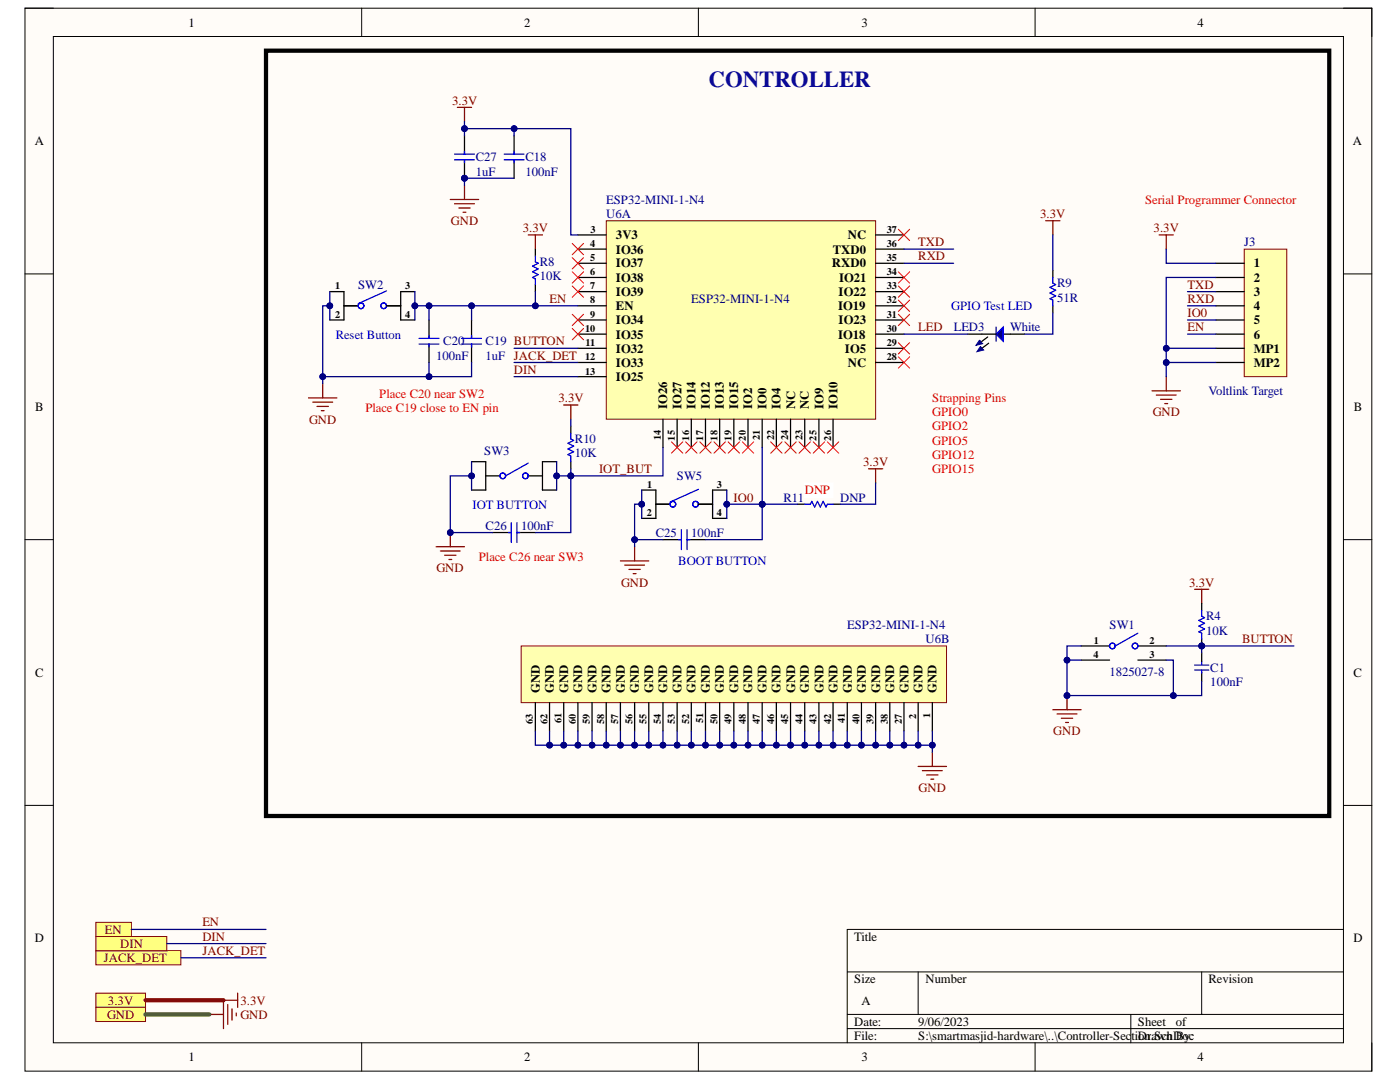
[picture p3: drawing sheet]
<svg xmlns="http://www.w3.org/2000/svg" width="279mm" height="216mm" viewBox="0 0 279 216" stroke-linecap="round" stroke-linejoin="round" font-family="sans-serif">
<defs><g id="words">
<text font-size="4.6" fill="#0b0b8e" x="141.4" y="17.3">CONTROLLER</text>
<g font-size="2.5">
<text x="37.6" y="5.3">1</text>
<text x="104.6" y="5.3">2</text>
<text x="171.9" y="5.3">3</text>
<text x="239" y="5.3">4</text>
<text x="6.9" y="29">A</text>
<text x="270" y="29">A</text>
<text x="122.9" y="47.7">3V3</text>
<text x="169.2" y="47.7">NC</text>
<text x="122.9" y="50.6">IO36</text>
<text x="122.9" y="53.4">IO37</text>
<text x="166" y="53.4">RXD0</text>
<text x="166.2" y="50.6">TXD0</text>
<text x="250.2" y="53.4">1</text>
<text x="122.9" y="56.2">IO38</text>
<text x="122.9" y="59">IO39</text>
<text x="167.4" y="59">IO22</text>
<text x="167.5" y="56.2">IO21</text>
<text x="250.2" y="56.2">2</text>
<text x="250.2" y="59">3</text>
<text x="122.9" y="61.9">EN</text>
<text x="122.9" y="64.7">IO34</text>
<text x="167.3" y="61.9">IO19</text>
<text x="167.4" y="64.7">IO23</text>
<text x="250.2" y="61.9">4</text>
<text x="250.2" y="64.7">5</text>
<text x="122.9" y="70.3">IO32</text>
<text x="122.9" y="67.6">IO35</text>
<text x="167.3" y="67.6">IO18</text>
<text x="168.6" y="70.3">IO5</text>
<text x="250.2" y="67.6">6</text>
<text x="250.2" y="70.3">MP1</text>
<text x="122.9" y="73.2">IO33</text>
<text x="122.9" y="76">IO25</text>
<text x="169.2" y="73.2">NC</text>
<text x="250.2" y="73.2">MP2</text>
<text x="7" y="82">B</text>
<text x="133.1" y="81.7" transform="rotate(-90 133.1 81.7)">IO26</text>
<text x="136" y="81.7" transform="rotate(-90 136 81.7)">IO27</text>
<text x="138.8" y="81.7" transform="rotate(-90 138.8 81.7)">IO14</text>
<text x="141.7" y="81.7" transform="rotate(-90 141.7 81.7)">IO12</text>
<text x="144.5" y="81.7" transform="rotate(-90 144.5 81.7)">IO13</text>
<text x="147.3" y="81.7" transform="rotate(-90 147.3 81.7)">IO15</text>
<text x="150.1" y="81.7" transform="rotate(-90 150.1 81.7)">IO2</text>
<text x="153" y="81.7" transform="rotate(-90 153 81.7)">IO0</text>
<text x="155.8" y="81.7" transform="rotate(-90 155.8 81.7)">IO4</text>
<text x="158.7" y="81.7" transform="rotate(-90 158.7 81.7)">NC</text>
<text x="161.5" y="81.7" transform="rotate(-90 161.5 81.7)">NC</text>
<text x="164.3" y="81.7" transform="rotate(-90 164.3 81.7)">IO9</text>
<text x="167.1" y="81.7" transform="rotate(-90 167.1 81.7)">IO10</text>
<text x="270.2" y="82">B</text>
<text x="7" y="135">C</text>
<text x="270.1" y="135">C</text>
<text x="107.7" y="138.2" transform="rotate(-90 107.7 138.2)">GND</text>
<text x="110.5" y="138.2" transform="rotate(-90 110.5 138.2)">GND</text>
<text x="113.4" y="138.2" transform="rotate(-90 113.4 138.2)">GND</text>
<text x="116.2" y="138.2" transform="rotate(-90 116.2 138.2)">GND</text>
<text x="119" y="138.2" transform="rotate(-90 119 138.2)">GND</text>
<text x="121.8" y="138.2" transform="rotate(-90 121.8 138.2)">GND</text>
<text x="124.7" y="138.2" transform="rotate(-90 124.7 138.2)">GND</text>
<text x="127.5" y="138.2" transform="rotate(-90 127.5 138.2)">GND</text>
<text x="130.4" y="138.2" transform="rotate(-90 130.4 138.2)">GND</text>
<text x="133.1" y="138.2" transform="rotate(-90 133.1 138.2)">GND</text>
<text x="136" y="138.2" transform="rotate(-90 136 138.2)">GND</text>
<text x="138.8" y="138.2" transform="rotate(-90 138.8 138.2)">GND</text>
<text x="141.7" y="138.2" transform="rotate(-90 141.7 138.2)">GND</text>
<text x="144.5" y="138.2" transform="rotate(-90 144.5 138.2)">GND</text>
<text x="147.3" y="138.2" transform="rotate(-90 147.3 138.2)">GND</text>
<text x="150.1" y="138.2" transform="rotate(-90 150.1 138.2)">GND</text>
<text x="153" y="138.2" transform="rotate(-90 153 138.2)">GND</text>
<text x="155.8" y="138.2" transform="rotate(-90 155.8 138.2)">GND</text>
<text x="158.7" y="138.2" transform="rotate(-90 158.7 138.2)">GND</text>
<text x="161.5" y="138.2" transform="rotate(-90 161.5 138.2)">GND</text>
<text x="164.3" y="138.2" transform="rotate(-90 164.3 138.2)">GND</text>
<text x="167.1" y="138.2" transform="rotate(-90 167.1 138.2)">GND</text>
<text x="170" y="138.2" transform="rotate(-90 170 138.2)">GND</text>
<text x="172.8" y="138.2" transform="rotate(-90 172.8 138.2)">GND</text>
<text x="175.6" y="138.2" transform="rotate(-90 175.6 138.2)">GND</text>
<text x="178.4" y="138.2" transform="rotate(-90 178.4 138.2)">GND</text>
<text x="181.3" y="138.2" transform="rotate(-90 181.3 138.2)">GND</text>
<text x="184.1" y="138.2" transform="rotate(-90 184.1 138.2)">GND</text>
<text x="186.9" y="138.2" transform="rotate(-90 186.9 138.2)">GND</text>
<text x="6.9" y="188.1">D</text>
<text x="170.5" y="187.7">Title</text>
<text x="270.1" y="188.1">D</text>
<text x="170.5" y="196.2">Size</text>
<text x="184.7" y="196.2">Number</text>
<text x="241.2" y="196.2">Revision</text>
<text x="171.9" y="200.5">A</text>
<text x="170.5" y="204.7">Date:</text>
<text x="170.5" y="207.5">File:</text>
<text x="183.2" y="204.7">9/06/2023</text>
<text x="183.2" y="207.5">S:\smartmasjid-hardware\..\Controller-Sec</text>
<text x="225.8" y="207.5">tiDrawn By:</text>
<text x="227.1" y="204.7">Sheet</text>
<text x="227.1" y="207.5">on.SchDoc</text>
<text x="234.7" y="204.7">of</text>
<text x="37.6" y="211.8">1</text>
<text x="104.6" y="211.8">2</text>
<text x="171.9" y="211.8">3</text>
<text x="239" y="211.8">4</text>
</g>
<g font-size="2.5" fill="#800000">
<text x="90.2" y="20.9">3.3V</text>
<text x="90" y="44.9">GND</text>
<text x="104.3" y="46.4">3.3V</text>
<text x="207.6" y="43.5">3.3V</text>
<text x="230.2" y="46.4">3.3V</text>
<text x="183.2" y="49.1">TXD</text>
<text x="183.2" y="51.9">RXD</text>
<text x="237" y="57.6">TXD</text>
<text x="109.7" y="60.5">EN</text>
<text x="237" y="60.5">RXD</text>
<text x="237" y="63.3">IO0</text>
<text x="183.2" y="66.1">LED</text>
<text x="237" y="66.1">EN</text>
<text x="102.6" y="74.6">DIN</text>
<text x="111.4" y="80.2">3.3V</text>
<text x="230.1" y="83.1">GND</text>
<text x="61.7" y="84.5">GND</text>
<text x="119.5" y="94.4">IOT_BUT</text>
<text x="172.3" y="93">3.3V</text>
<text x="146.4" y="100.1">IO0</text>
<text x="87.1" y="114.2">GND</text>
<text x="123.9" y="117">GND</text>
<text x="237.3" y="117">3.3V</text>
<text x="247.9" y="128.4">BUTTON</text>
<text x="210.2" y="146.7">GND</text>
<text x="183.3" y="158">GND</text>
<text x="40.4" y="184.9">EN</text>
<text x="20.7" y="191.9">JACK_DET</text>
<text x="21" y="186.3">EN</text>
<text x="24" y="189.2">DIN</text>
<text x="40.4" y="190.5">JACK_DET</text>
<text x="40.4" y="187.7">DIN</text>
<text x="21.4" y="203.3">GND</text>
<text x="21.5" y="200.5">3.3V</text>
<text x="48" y="200.5">3.3V</text>
<text x="48" y="203.3">GND</text>
</g>
<g font-size="2.5" fill="#000080">
<text x="95" y="32.2">C27</text>
<text x="95" y="35">1uF</text>
<text x="104.8" y="32.2">C18</text>
<text x="104.8" y="35">100nF</text>
<text x="121" y="40.7">ESP32-MINI-1-N4</text>
<text x="121" y="43.5">U6A</text>
<text x="107.7" y="53.1">R8</text>
<text x="248.3" y="49.1">J3</text>
<text x="71.5" y="57.6">SW2</text>
<text x="107.7" y="55.9">10K</text>
<text x="211" y="57.3">R9</text>
<text x="138" y="60.5">ESP32-MINI-1-N4</text>
<text x="211" y="60.2">51R</text>
<text x="87" y="71.8">100nF</text>
<text x="88.5" y="68.9">C20</text>
<text x="96.9" y="68.9">C19 BUTTON</text>
<text x="96.9" y="71.8">1uF JACK_DET</text>
<text x="190.3" y="66.1">LED3</text>
<text x="201.6" y="66.1">White</text>
<text x="241.2" y="78.9">Voltlink Target</text>
<text x="114.7" y="88.4">R10</text>
<text x="96.7" y="90.7">SW3</text>
<text x="114.7" y="91.3">10K</text>
<text x="135.1" y="95.8">SW5</text>
<text x="156.4" y="100.1">R11</text>
<text x="167.7" y="100.1">DNP</text>
<text x="96.9" y="105.7">C26</text>
<text x="104" y="105.7">100nF</text>
<text x="130.9" y="107.2">C25</text>
<text x="138" y="107.2">100nF</text>
<text x="169.1" y="125.5">ESP32-MINI-1-N4</text>
<text x="221.4" y="125.5">SW1</text>
<text x="240.7" y="123.8">R4</text>
<text x="184.7" y="128.4">U6B</text>
<text x="240.7" y="126.7">10K</text>
<text x="221.4" y="134.9">1825027-8</text>
<text x="241.5" y="134">C1</text>
<text x="241.5" y="136.8">100nF</text>
</g>
<g font-size="2.5" fill="#f00">
<text x="228.5" y="40.7">Serial Programmer Connector</text>
<text x="72.9" y="82.3">Place C19 close to EN pin</text>
<text x="75.7" y="79.4">Place C20 near SW2</text>
<text x="186" y="80.2">Strapping Pins</text>
<text x="186" y="83.1">GPIO0</text>
<text x="186" y="85.9">GPIO2</text>
<text x="186" y="88.8">GPIO5</text>
<text x="186" y="91.5">GPIO12</text>
<text x="186" y="94.4">GPIO15</text>
<text x="160.6" y="98.6">DNP</text>
<text x="95.6" y="111.9">Place C26 near SW3</text>
</g>
<g font-size="2.5" fill="#00f">
<text x="189.8" y="61.9">GPIO Test LED</text>
<text x="67" y="67.6">Reset Button</text>
<text x="94.3" y="101.5">IOT BUTTON</text>
<text x="135.3" y="112.7">BOOT BUTTON</text>
</g>
<g font-size="2">
<text x="117.9" y="46.4">3</text>
<text x="177" y="46.4">37</text>
<text x="117.8" y="49.2">4</text>
<text x="117.8" y="52.1">5</text>
<text x="177" y="52.1">35</text>
<text x="177" y="49.2">36</text>
<text x="66.9" y="57.8">1</text>
<text x="80.9" y="57.8">3</text>
<text x="117.8" y="54.9">6</text>
<text x="117.8" y="57.8">7</text>
<text x="177" y="57.8">33</text>
<text x="177" y="54.9">34</text>
<text x="66.9" y="63.4">2</text>
<text x="80.9" y="63.4">4</text>
<text x="117.8" y="60.5">8</text>
<text x="117.8" y="63.4">9</text>
<text x="177" y="63.4">31</text>
<text x="177" y="60.5">32</text>
<text x="116.8" y="71.9">12</text>
<text x="116.8" y="66.2">10</text>
<text x="116.8" y="69.1">11</text>
<text x="177" y="71.9">28</text>
<text x="177" y="69.1">29</text>
<text x="177" y="66.2">30</text>
<text x="116.8" y="74.7">13</text>
<text x="131.9" y="87.8" transform="rotate(-90 131.9 87.8)">14</text>
<text x="134.7" y="87.9" transform="rotate(-90 134.7 87.9)">15</text>
<text x="137.5" y="87.9" transform="rotate(-90 137.5 87.9)">16</text>
<text x="140.3" y="87.9" transform="rotate(-90 140.3 87.9)">17</text>
<text x="143.2" y="87.9" transform="rotate(-90 143.2 87.9)">18</text>
<text x="146" y="87.9" transform="rotate(-90 146 87.9)">19</text>
<text x="148.9" y="87.9" transform="rotate(-90 148.9 87.9)">20</text>
<text x="151.7" y="87.8" transform="rotate(-90 151.7 87.8)">21</text>
<text x="154.5" y="87.8" transform="rotate(-90 154.5 87.8)">22</text>
<text x="157.3" y="87.8" transform="rotate(-90 157.3 87.8)">24</text>
<text x="160.2" y="87.8" transform="rotate(-90 160.2 87.8)">23</text>
<text x="163" y="87.9" transform="rotate(-90 163 87.9)">25</text>
<text x="165.8" y="87.9" transform="rotate(-90 165.8 87.9)">26</text>
<text x="129.2" y="97.4">1</text>
<text x="143" y="97.4">3</text>
<text x="129.1" y="103">2</text>
<text x="143" y="103">4</text>
<text x="218.2" y="131.2">4</text>
<text x="218.3" y="128.4">1</text>
<text x="229.4" y="128.4">2</text>
<text x="229.4" y="131.2">3</text>
<text x="182.8" y="143.4" transform="rotate(-90 182.8 143.4)">2</text>
<text x="185.6" y="143.3" transform="rotate(-90 185.6 143.3)">1</text>
<text x="106.4" y="144.4" transform="rotate(-90 106.4 144.4)">63</text>
<text x="109.2" y="144.4" transform="rotate(-90 109.2 144.4)">62</text>
<text x="112" y="144.3" transform="rotate(-90 112 144.3)">61</text>
<text x="114.9" y="144.4" transform="rotate(-90 114.9 144.4)">60</text>
<text x="117.7" y="144.4" transform="rotate(-90 117.7 144.4)">59</text>
<text x="120.6" y="144.4" transform="rotate(-90 120.6 144.4)">58</text>
<text x="123.3" y="144.5" transform="rotate(-90 123.3 144.5)">57</text>
<text x="126.2" y="144.4" transform="rotate(-90 126.2 144.4)">56</text>
<text x="129" y="144.4" transform="rotate(-90 129 144.4)">55</text>
<text x="131.9" y="144.4" transform="rotate(-90 131.9 144.4)">54</text>
<text x="134.7" y="144.4" transform="rotate(-90 134.7 144.4)">53</text>
<text x="137.5" y="144.4" transform="rotate(-90 137.5 144.4)">52</text>
<text x="140.3" y="144.3" transform="rotate(-90 140.3 144.3)">51</text>
<text x="143.2" y="144.4" transform="rotate(-90 143.2 144.4)">50</text>
<text x="146" y="144.4" transform="rotate(-90 146 144.4)">49</text>
<text x="148.9" y="144.4" transform="rotate(-90 148.9 144.4)">48</text>
<text x="151.7" y="144.5" transform="rotate(-90 151.7 144.5)">47</text>
<text x="154.5" y="144.4" transform="rotate(-90 154.5 144.4)">46</text>
<text x="157.3" y="144.4" transform="rotate(-90 157.3 144.4)">45</text>
<text x="160.2" y="144.4" transform="rotate(-90 160.2 144.4)">44</text>
<text x="163" y="144.4" transform="rotate(-90 163 144.4)">43</text>
<text x="165.8" y="144.4" transform="rotate(-90 165.8 144.4)">42</text>
<text x="168.6" y="144.3" transform="rotate(-90 168.6 144.3)">41</text>
<text x="171.5" y="144.4" transform="rotate(-90 171.5 144.4)">40</text>
<text x="174.3" y="144.4" transform="rotate(-90 174.3 144.4)">39</text>
<text x="177.2" y="144.4" transform="rotate(-90 177.2 144.4)">38</text>
<text x="180" y="144.5" transform="rotate(-90 180 144.5)">27</text>
</g>
</g></defs>
<path d="M5 1.6h268.8v212.1h-268.8z" fill-rule="evenodd" fill="#fffcf8"/>
<path d="M5 1.6h268.8v212.1h-268.8z" fill="none" stroke="#000" stroke-width=".2"/>
<path d="M10.6 7.3h257.5v200.8h-257.5z" fill-rule="evenodd" fill="#fffcf8"/>
<g fill="none" stroke="#000" stroke-width=".2">
<path d="M5 1.6h5.6M10.6 7.3h257.5v200.8h-257.5zM72.2 1.6v5.7M139.4 1.6v5.7M206.6 1.6v5.7M268.1 1.6h5.7v5.7M5 54.7h5.6M268.1 54.7h5.7M5 107.7h5.6M268.1 107.7h5.7M5 160.7h5.6M268.1 160.7h5.7"/>
<path d="M169.1 193.9h99M183.2 193.9v8.5M239.8 193.9v8.5M268.1 185.5h-99v22.6M72.2 208.1v5.6M139.4 208.1v5.6M169.1 202.4h99M169.1 205.2h99M206.6 208.1v5.6M225.7 202.4v5.7M273.8 208.1v5.6"/>
</g>
<path d="M183.2 152.9h5.7M184.1 153.8h3.9M184.9 154.6h2.3M185.8 155.5h.6M186.1 150.1v2.8" fill="none" stroke="#800000" stroke-width=".25"/>
<path d="M121 44h53.7v39.6h-53.7z" fill-rule="evenodd" fill="#ffffb0"/>
<path d="M121 44h53.7v39.6h-53.7z" fill="none" stroke="#800000" stroke-width=".2"/>
<g fill="none" stroke="#000" stroke-width=".25">
<path d="M115.3 46.9h5.7M115.3 49.7h5.7M115.3 58.2h5.7M115.3 55.4h5.7M115.3 52.5h5.7M174.7 46.9h5.7M174.7 49.7h5.7M174.7 58.2h5.7M174.7 55.4h5.7M174.7 52.5h5.7M115.3 61h5.7M115.3 63.8h5.7"/>
<path d="M115.3 69.5h5.7M115.3 72.3h5.7M115.3 75.2h5.7M115.3 66.7h5.7M174.7 61h5.7M174.7 63.9h5.7M174.7 69.5h5.7M174.7 72.3h5.7M174.7 66.7h5.7M132.3 83.6v5.7M135.1 83.6v5.7M138 83.6v5.7"/>
<path d="M140.8 83.6v5.7M143.6 83.6v5.7M146.5 83.6v5.7M149.3 83.6v5.7M152.1 83.6v5.7M154.9 83.6v5.7M157.8 83.6v5.7M160.6 83.6v5.7M163.4 83.6v5.7M166.3 83.6v5.7"/>
</g>
<path d="M104 128.9h84.9v11.3h-84.9z" fill-rule="evenodd" fill="#ffffb0"/>
<path d="M104 128.9h84.9v11.3h-84.9z" fill="none" stroke="#800000" stroke-width=".2"/>
<g fill="none" stroke="#000" stroke-width=".25">
<path d="M106.8 140.2v5.7M109.7 140.2v5.7M112.5 140.2v5.7M115.3 140.2v5.7M118.2 140.2v5.7M121 140.2v5.7M123.8 140.2v5.7M126.6 140.2v5.7M129.5 140.2v5.7M132.3 140.2v5.7M135.1 140.2v5.7M138 140.2v5.7"/>
<path d="M140.8 140.2v5.7M143.6 140.2v5.7M146.5 140.2v5.7M149.3 140.2v5.7M152.1 140.2v5.7M154.9 140.2v5.7M157.8 140.2v5.7M160.6 140.2v5.7M163.4 140.2v5.7M166.3 140.2v5.7M169.1 140.2v5.7M171.9 140.2v5.7"/>
<path d="M174.7 140.2v5.7M177.6 140.2v5.7M180.4 140.2v5.7M183.2 140.2v5.7M186.1 140.2v5.7"/>
</g>
<path d="M44.6 199.6h2.8M47.4 198.2v2.8" fill="none" stroke="#800000" stroke-width=".25"/>
<path d="M19.1 198.2h9.9v2.8h-9.9z" fill-rule="evenodd" fill="#ffff80"/>
<path d="M19.1 198.2h9.9v2.8h-9.9z" fill="none" stroke="#800000" stroke-width=".2"/>
<path d="M44.6 199.6v5.6M41.8 202.4h2.8M45.5 200.4v4M46.3 201.3v2.2M47.1 202.1v.6" fill="none" stroke="#800000" stroke-width=".25"/>
<path d="M19.1 201h9.9v2.8h-9.9z" fill-rule="evenodd" fill="#ffff80"/>
<path d="M19.1 201h9.9v2.8h-9.9z" fill="none" stroke="#800000" stroke-width=".2"/>
<path d="M89.9 39.8h5.6M91.3 21.4h2.8M92.7 21.4v2.9M92.7 37v2.8M90.7 40.7h4M91.6 41.5h2.2M92.4 42.3h.6M231.3 46.9h2.9M232.7 46.9v2.8" fill="none" stroke="#800000" stroke-width=".25"/>
<path d="M102.6 27.1v3.7M102.6 31.9v3.7" fill="none" stroke="#000" stroke-width=".25"/>
<path d="M100.6 30.8h4M100.6 31.9h4M102.6 30.2v.6M102.6 31.9v.6" fill="none" stroke="#00f" stroke-width=".25"/>
<path d="M179.3 45.7l2.2 2.3M181.5 45.7l-2.2 2.3M179.3 68.4l2.2 2.2M179.3 71.2l2.2 2.3M181.5 68.4l-2.2 2.2M181.5 71.2l-2.2 2.3M139.7 88.2l2.2 2.2M141.9 88.2l-2.2 2.2M145.3 88.2l2.3 2.2M147.6 88.2l-2.3 2.2" fill="none" stroke="#f00" stroke-width=".2"/>
<path d="M248.3 49.7h8.5v25.5h-8.5z" fill-rule="evenodd" fill="#ffffb0"/>
<path d="M248.3 49.7h8.5v25.5h-8.5z" fill="none" stroke="#800000" stroke-width=".2"/>
<path d="M242.7 52.5h5.6M242.7 55.4h5.6M242.7 58.2h5.6M85.6 63.8v3.7M85.6 68.7v3.6M94.1 63.8v3.7M94.1 68.7v3.6M242.7 61h5.6M242.7 63.9h5.6M242.7 66.7h5.6M242.7 69.5h5.6M242.7 72.3h5.6" fill="none" stroke="#000" stroke-width=".25"/>
<path d="M105.4 46.9h2.9M106.8 46.9v2.8M229.9 78h5.7M230.8 78.8h3.9M231.6 79.7h2.3M232.7 75.2v2.8M232.5 80.5h.5" fill="none" stroke="#800000" stroke-width=".25"/>
<g fill="none" stroke="#f00" stroke-width=".2">
<path d="M179.3 54.2l2.2 2.3M179.3 57.1l2.2 2.2M179.3 59.9l2.2 2.3M181.5 54.2l-2.2 2.3M181.5 57.1l-2.2 2.2M181.5 59.9l-2.2 2.3M179.3 62.7l2.2 2.3M181.5 62.7l-2.2 2.3M153.8 88.2l2.3 2.2M156.1 88.2l-2.3 2.2M156.6 88.2l2.3 2.2M158.9 88.2l-2.3 2.2"/>
<path d="M159.5 88.2l2.2 2.2M161.7 88.2l-2.2 2.2M162.3 88.2l2.3 2.2M164.6 88.2l-2.3 2.2M165.1 88.2l2.3 2.2M167.4 88.2l-2.3 2.2"/>
</g>
<path d="M83.6 68.7h4M83.6 67.5h4M85.6 67v.5M85.6 68.7v.5M92.1 68.7h4M92.1 67.5h4M94.1 67v.5M94.1 68.7v.5" fill="none" stroke="#00f" stroke-width=".25"/>
<path d="M160.6 96.4h5.7v2.8h-5.7z" fill-rule="evenodd" fill="#fff"/>
<path d="M160.6 96.4h5.7v2.8h-5.7z" fill="none" stroke="#fff" stroke-width=".2"/>
<path d="M87 109.1h5.7M87.9 109.9h3.9M88.7 110.8h2.3M89.6 111.6h.6M89.9 106.3v2.8" fill="none" stroke="#800000" stroke-width=".25"/>
<circle cx="89.9" cy="106.3" r=".56" fill="#000080"/>
<circle cx="89.9" cy="106.3" r=".56" fill="none" stroke="#000080" stroke-width=".2"/>
<path d="M193.1 66.7h2.9M200.2 66.7h4.3M98.4 106.3h3.6M103.2 106.3h3.6M132.3 107.7h3.7M137.1 107.7h3.7" fill="none" stroke="#000" stroke-width=".25"/>
<path d="M101.5 106.3h.5M102 104.3v3.9M103.2 104.3v3.9M103.2 106.3h.5M135.4 107.7h.6M136 105.7v4M137.1 105.7v4M137.1 107.7h.6" fill="none" stroke="#00f" stroke-width=".25"/>
<path d="M198.8 66.7l1.4-1.4v2.8z" fill="#0c0087"/>
<path d="M198.8 66.7l1.4-1.4v2.8z" fill="none" stroke="#00f" stroke-width=".25"/>
<path d="M198.8 65.3v2.8" fill="none" stroke="#11037f" stroke-width=".25"/>
<path d="M196 66.7h2.8M197.3 68.5l-1.3 1" fill="none" stroke="#000" stroke-width=".25"/>
<path d="M195.6 69.2l.7 .6-1.3 .4 .6-1 .4 .3z" fill-rule="evenodd" fill="#0c0087"/>
<path d="M195.6 69.2l.7 .6-1.3 .4 .6-1 .4 .3z" fill="none" stroke="#0c0087" stroke-width=".2"/>
<path d="M197.1 67.2l-1.3 1" fill="none" stroke="#000" stroke-width=".25"/>
<path d="M195.4 67.9l.7 .7-1.3 .3 .6-1 .4 .3z" fill-rule="evenodd" fill="#0c0087"/>
<path d="M195.4 67.9l.7 .7-1.3 .3 .6-1 .4 .3z" fill="none" stroke="#0c0087" stroke-width=".2"/>
<path d="M19.1 189.7h17v2.8h-17z" fill-rule="evenodd" fill="#ffff80"/>
<path d="M19.1 189.7h17v2.8h-17z" fill="none" stroke="#800000" stroke-width=".2"/>
<path d="M19.1 186.9h14.2v2.8h-14.2z" fill-rule="evenodd" fill="#ffff80"/>
<path d="M19.1 186.9h14.2v2.8h-14.2z" fill="none" stroke="#800000" stroke-width=".2"/>
<circle cx="92.7" cy="35.6" r=".57" fill="#000080"/>
<circle cx="92.7" cy="35.6" r=".57" fill="none" stroke="#000080" stroke-width=".2"/>
<path d="M92.7 31.9v3.7" fill="none" stroke="#000" stroke-width=".25"/>
<circle cx="92.7" cy="35.6" r=".57" fill="#000080"/>
<circle cx="92.7" cy="35.6" r=".57" fill="none" stroke="#000080" stroke-width=".2"/>
<g fill="none" stroke="#000" stroke-width=".25">
<path d="M92.7 27.1v3.7M65.8 58.2h2.8v5.6h-2.8M82.8 58.2h-2.8v5.6h2.8M106.8 49.7v1.4M106.8 56.8v1.4M210.1 54v1.4M68.6 61h2.9M77.1 61h2.9M210.1 61v1.4M94.1 92.1h2.8v5.7h-2.8M96.9 95h2.9M105.4 95h2.9"/>
<path d="M111.1 92.1h-2.8v5.7h2.8M113.9 85.1v1.4M113.9 92.1v1.4M128.1 97.8h2.8v5.6h-2.8M145 97.8h-2.8v5.6h2.8M130.9 100.6h2.8M139.4 100.6h2.8M159.2 100.6h1.4M166.3 100.6h1.4"/>
</g>
<g fill="none" stroke="#00f" stroke-width=".25">
<path d="M90.7 30.8h4M90.7 31.9h4M92.7 30.2v.6M92.7 31.9v.6M77.1 58l-5.6 2.6M106.8 51.1v1.2l.6 .2-1.1 .6 1.1 .6-1.1 .5 1.1 .6-1.1 .6 .5 .2v1.2M210.1 55.4v1.1l.6 .3-1.2 .5 1.2 .6-1.2 .6 1.2 .5-1.2 .6 .6 .3v1.1M105.4 92.4l-4.5 2.6M113.9 86.5v1.1l.6 .3-1.2 .5 1.2 .6-1.2 .6 1.2 .5-1.2 .6 .6 .3v1.1M139.4 97.6l-5.7 2.6M160.6 100.6h1.1l.3-.6 .6 1.2 .5-1.2 .6 1.2 .6-1.2 .5 1.2 .3-.6h1.2"/>
<circle cx="72" cy="61" r=".57"/>
<circle cx="76.6" cy="61" r=".56"/>
<circle cx="100.3" cy="95" r=".56"/>
<circle cx="104.9" cy="95" r=".56"/>
<circle cx="134.3" cy="100.6" r=".57"/>
<circle cx="138.8" cy="100.6" r=".57"/>
</g>
<g fill="none" stroke="#f00" stroke-width=".2">
<path d="M114.2 48.6l2.3 2.2M114.2 51.4l2.3 2.3M114.2 54.2l2.3 2.3M114.2 57.1l2.3 2.2M116.5 48.6l-2.3 2.2M116.5 51.4l-2.3 2.3M116.5 54.2l-2.3 2.3M116.5 57.1l-2.3 2.2M114.2 62.7l2.3 2.3M114.2 65.5l2.3 2.3M116.5 62.7l-2.3 2.3M116.5 65.5l-2.3 2.3"/>
<path d="M134 88.2l2.3 2.2M136.3 88.2l-2.3 2.2M136.8 88.2l2.3 2.2M139.1 88.2l-2.3 2.2M142.5 88.2l2.3 2.2M144.8 88.2l-2.3 2.2M148.2 88.2l2.2 2.2M150.4 88.2l-2.2 2.2"/>
</g>
<g fill="none" stroke="#800000" stroke-width=".25">
<path d="M208.7 44h2.8M210.1 44v2.9M61.6 79.4h5.6M64.4 76.6v2.8M62.4 80.2h4M63.3 81.1h2.2M64.1 81.9h.6M112.5 80.8h2.8M113.9 80.8v2.8M173.3 93.5h2.9M174.7 93.5v2.9M123.8 111.9h5.7"/>
<path d="M124.7 112.8h3.9M125.5 113.6h2.3M126.4 114.5h.5M126.6 109.1v2.8"/>
</g>
<path d="M53.1 10.1h212.2v152.7h-212.2z" fill="none" stroke="#000" stroke-width=".85"/>
<path d="M19.1 184h7.1v2.9h-7.1z" fill-rule="evenodd" fill="#ffff80"/>
<path d="M19.1 184h7.1v2.9h-7.1z" fill="none" stroke="#800000" stroke-width=".2"/>
<path d="M212.9 138.8v2.8M210.1 141.6h5.7M211 142.5h3.9M211.8 143.3h2.3M212.7 144.2h.5" fill="none" stroke="#800000" stroke-width=".25"/>
<circle cx="212.9" cy="138.8" r=".57" fill="#000080"/>
<circle cx="212.9" cy="138.8" r=".57" fill="none" stroke="#000080" stroke-width=".2"/>
<path d="M215.8 128.9h5.6M215.8 131.7h5.6M227.1 128.9h5.6M227.1 131.7h5.6" fill="none" stroke="#000" stroke-width=".25"/>
<g fill="none" stroke="#00f" stroke-width=".25">
<path d="M227.1 126.3l-4.5 2.6"/>
<circle cx="222" cy="128.9" r=".56"/>
<circle cx="222" cy="128.9" r=".57"/>
<circle cx="226.5" cy="128.9" r=".57"/>
</g>
<path d="M238.4 117.6h2.8M239.8 117.6v2.8" fill="none" stroke="#800000" stroke-width=".25"/>
<circle cx="239.8" cy="128.9" r=".56" fill="#000080"/>
<circle cx="239.8" cy="128.9" r=".56" fill="none" stroke="#000080" stroke-width=".2"/>
<path d="M239.8 127.5v1.4" fill="none" stroke="#000" stroke-width=".25"/>
<circle cx="239.8" cy="128.9" r=".56" fill="#000080"/>
<circle cx="239.8" cy="128.9" r=".56" fill="none" stroke="#000080" stroke-width=".2"/>
<path d="M239.8 120.4v1.4M239.8 130.3v1.7M239.8 134.1v1.9" fill="none" stroke="#000" stroke-width=".25"/>
<path d="M238.4 133.7h2.8M238.4 132.7h2.8M239.8 121.8v1.2l.6 .2-1.1 .6 1.1 .6-1.1 .5 1.1 .6-1.1 .6 .5 .2v1.2M239.8 132v.6M239.8 133.7v.6" fill="none" stroke="#00f" stroke-width=".25"/>
<path d="M29 199.6h15.6" fill="none" stroke="#980000" stroke-width=".85"/>
<path d="M29 202.4h12.8" fill="none" stroke="#38761d" stroke-width=".85"/>
<path d="M102.6 27.1v-1.4h11.3v21.2h1.4" fill="none" stroke="#000080" stroke-width=".25"/>
<circle cx="102.6" cy="25.7" r=".57" fill="#000080"/>
<circle cx="102.6" cy="25.7" r=".57" fill="none" stroke="#000080" stroke-width=".2"/>
<path d="M102.6 25.7h-9.9v1.4M180.4 49.7h9.9M180.4 52.5h9.9M237 58.2h5.7M102.6 72.3h12.7M237 61h5.7M237 63.9h5.7M237 66.7h5.7M33.3 188.3h19.8M36.1 191.1h17" fill="none" stroke="#000080" stroke-width=".25"/>
<circle cx="102.6" cy="25.7" r=".57" fill="#000080"/>
<circle cx="102.6" cy="25.7" r=".57" fill="none" stroke="#000080" stroke-width=".2"/>
<circle cx="92.7" cy="25.7" r=".56" fill="#000080"/>
<circle cx="92.7" cy="25.7" r=".56" fill="none" stroke="#000080" stroke-width=".2"/>
<path d="M92.7 24.3v1.4" fill="none" stroke="#000080" stroke-width=".25"/>
<circle cx="92.7" cy="25.7" r=".56" fill="#000080"/>
<circle cx="92.7" cy="25.7" r=".56" fill="none" stroke="#000080" stroke-width=".2"/>
<path d="M102.6 35.6h-9.9v1.4" fill="none" stroke="#000080" stroke-width=".25"/>
<circle cx="92.7" cy="35.6" r=".57" fill="#000080"/>
<circle cx="92.7" cy="35.6" r=".57" fill="none" stroke="#000080" stroke-width=".2"/>
<path d="M106.8 58.2v2.8h8.5M210.1 46.9v7.1M102.6 75.2h12.7M180.4 66.7h12.7M210.1 62.4v4.3h-5.6" fill="none" stroke="#000080" stroke-width=".25"/>
<circle cx="106.8" cy="61" r=".56" fill="#000080"/>
<circle cx="106.8" cy="61" r=".56" fill="none" stroke="#000080" stroke-width=".2"/>
<path d="M132.3 89.3v5.7h-18.4v-1.5" fill="none" stroke="#000080" stroke-width=".25"/>
<circle cx="113.9" cy="95" r=".57" fill="#000080"/>
<circle cx="113.9" cy="95" r=".57" fill="none" stroke="#000080" stroke-width=".2"/>
<path d="M113.9 95v11.3h-7.1M113.9 83.6v1.5" fill="none" stroke="#000080" stroke-width=".25"/>
<circle cx="113.9" cy="95" r=".57" fill="#000080"/>
<circle cx="113.9" cy="95" r=".57" fill="none" stroke="#000080" stroke-width=".2"/>
<path d="M109.7 145.9v2.8" fill="none" stroke="#000080" stroke-width=".25"/>
<circle cx="109.7" cy="148.7" r=".57" fill="#000080"/>
<circle cx="109.7" cy="148.7" r=".57" fill="none" stroke="#000080" stroke-width=".2"/>
<path d="M112.5 145.9v2.8" fill="none" stroke="#000080" stroke-width=".25"/>
<circle cx="112.5" cy="148.7" r=".57" fill="#000080"/>
<circle cx="112.5" cy="148.7" r=".57" fill="none" stroke="#000080" stroke-width=".2"/>
<path d="M115.3 145.9v2.8" fill="none" stroke="#000080" stroke-width=".25"/>
<circle cx="115.3" cy="148.7" r=".57" fill="#000080"/>
<circle cx="115.3" cy="148.7" r=".57" fill="none" stroke="#000080" stroke-width=".2"/>
<path d="M118.2 145.9v2.8" fill="none" stroke="#000080" stroke-width=".25"/>
<circle cx="118.2" cy="148.7" r=".57" fill="#000080"/>
<circle cx="118.2" cy="148.7" r=".57" fill="none" stroke="#000080" stroke-width=".2"/>
<path d="M121 145.9v2.8" fill="none" stroke="#000080" stroke-width=".25"/>
<circle cx="121" cy="148.7" r=".57" fill="#000080"/>
<circle cx="121" cy="148.7" r=".57" fill="none" stroke="#000080" stroke-width=".2"/>
<path d="M123.8 145.9v2.8" fill="none" stroke="#000080" stroke-width=".25"/>
<circle cx="123.8" cy="148.7" r=".57" fill="#000080"/>
<circle cx="123.8" cy="148.7" r=".57" fill="none" stroke="#000080" stroke-width=".2"/>
<path d="M126.6 145.9v2.8" fill="none" stroke="#000080" stroke-width=".25"/>
<circle cx="126.6" cy="148.7" r=".57" fill="#000080"/>
<circle cx="126.6" cy="148.7" r=".57" fill="none" stroke="#000080" stroke-width=".2"/>
<path d="M129.5 145.9v2.8" fill="none" stroke="#000080" stroke-width=".25"/>
<circle cx="129.5" cy="148.7" r=".57" fill="#000080"/>
<circle cx="129.5" cy="148.7" r=".57" fill="none" stroke="#000080" stroke-width=".2"/>
<path d="M132.3 145.9v2.8" fill="none" stroke="#000080" stroke-width=".25"/>
<circle cx="132.3" cy="148.7" r=".57" fill="#000080"/>
<circle cx="132.3" cy="148.7" r=".57" fill="none" stroke="#000080" stroke-width=".2"/>
<path d="M135.1 145.9v2.8" fill="none" stroke="#000080" stroke-width=".25"/>
<circle cx="135.1" cy="148.7" r=".57" fill="#000080"/>
<circle cx="135.1" cy="148.7" r=".57" fill="none" stroke="#000080" stroke-width=".2"/>
<path d="M138 145.9v2.8" fill="none" stroke="#000080" stroke-width=".25"/>
<circle cx="138" cy="148.7" r=".57" fill="#000080"/>
<circle cx="138" cy="148.7" r=".57" fill="none" stroke="#000080" stroke-width=".2"/>
<path d="M140.8 145.9v2.8" fill="none" stroke="#000080" stroke-width=".25"/>
<circle cx="140.8" cy="148.7" r=".57" fill="#000080"/>
<circle cx="140.8" cy="148.7" r=".57" fill="none" stroke="#000080" stroke-width=".2"/>
<path d="M143.6 145.9v2.8" fill="none" stroke="#000080" stroke-width=".25"/>
<circle cx="143.6" cy="148.7" r=".57" fill="#000080"/>
<circle cx="143.6" cy="148.7" r=".57" fill="none" stroke="#000080" stroke-width=".2"/>
<path d="M146.5 145.9v2.8" fill="none" stroke="#000080" stroke-width=".25"/>
<circle cx="146.5" cy="148.7" r=".57" fill="#000080"/>
<circle cx="146.5" cy="148.7" r=".57" fill="none" stroke="#000080" stroke-width=".2"/>
<path d="M149.3 145.9v2.8" fill="none" stroke="#000080" stroke-width=".25"/>
<circle cx="149.3" cy="148.7" r=".57" fill="#000080"/>
<circle cx="149.3" cy="148.7" r=".57" fill="none" stroke="#000080" stroke-width=".2"/>
<path d="M152.1 145.9v2.8" fill="none" stroke="#000080" stroke-width=".25"/>
<circle cx="152.1" cy="148.7" r=".57" fill="#000080"/>
<circle cx="152.1" cy="148.7" r=".57" fill="none" stroke="#000080" stroke-width=".2"/>
<path d="M154.9 145.9v2.8" fill="none" stroke="#000080" stroke-width=".25"/>
<circle cx="154.9" cy="148.7" r=".57" fill="#000080"/>
<circle cx="154.9" cy="148.7" r=".57" fill="none" stroke="#000080" stroke-width=".2"/>
<path d="M157.8 145.9v2.8" fill="none" stroke="#000080" stroke-width=".25"/>
<circle cx="157.8" cy="148.7" r=".57" fill="#000080"/>
<circle cx="157.8" cy="148.7" r=".57" fill="none" stroke="#000080" stroke-width=".2"/>
<path d="M160.6 145.9v2.8" fill="none" stroke="#000080" stroke-width=".25"/>
<circle cx="160.6" cy="148.7" r=".57" fill="#000080"/>
<circle cx="160.6" cy="148.7" r=".57" fill="none" stroke="#000080" stroke-width=".2"/>
<path d="M163.4 145.9v2.8" fill="none" stroke="#000080" stroke-width=".25"/>
<circle cx="163.4" cy="148.7" r=".57" fill="#000080"/>
<circle cx="163.4" cy="148.7" r=".57" fill="none" stroke="#000080" stroke-width=".2"/>
<path d="M166.3 145.9v2.8" fill="none" stroke="#000080" stroke-width=".25"/>
<circle cx="166.3" cy="148.7" r=".57" fill="#000080"/>
<circle cx="166.3" cy="148.7" r=".57" fill="none" stroke="#000080" stroke-width=".2"/>
<path d="M169.1 145.9v2.8" fill="none" stroke="#000080" stroke-width=".25"/>
<circle cx="169.1" cy="148.7" r=".57" fill="#000080"/>
<circle cx="169.1" cy="148.7" r=".57" fill="none" stroke="#000080" stroke-width=".2"/>
<path d="M171.9 145.9v2.8" fill="none" stroke="#000080" stroke-width=".25"/>
<circle cx="171.9" cy="148.7" r=".57" fill="#000080"/>
<circle cx="171.9" cy="148.7" r=".57" fill="none" stroke="#000080" stroke-width=".2"/>
<path d="M174.7 145.9v2.8" fill="none" stroke="#000080" stroke-width=".25"/>
<circle cx="174.8" cy="148.7" r=".56" fill="#000080"/>
<circle cx="174.8" cy="148.7" r=".56" fill="none" stroke="#000080" stroke-width=".2"/>
<path d="M177.6 145.9v2.8" fill="none" stroke="#000080" stroke-width=".25"/>
<circle cx="177.6" cy="148.7" r=".57" fill="#000080"/>
<circle cx="177.6" cy="148.7" r=".57" fill="none" stroke="#000080" stroke-width=".2"/>
<path d="M180.4 145.9v2.8" fill="none" stroke="#000080" stroke-width=".25"/>
<circle cx="180.4" cy="148.7" r=".57" fill="#000080"/>
<circle cx="180.4" cy="148.7" r=".57" fill="none" stroke="#000080" stroke-width=".2"/>
<path d="M183.2 145.9v2.8" fill="none" stroke="#000080" stroke-width=".25"/>
<circle cx="183.2" cy="148.7" r=".57" fill="#000080"/>
<circle cx="183.2" cy="148.7" r=".57" fill="none" stroke="#000080" stroke-width=".2"/>
<path d="M186.1 148.7v1.4" fill="none" stroke="#000080" stroke-width=".25"/>
<circle cx="186.1" cy="148.7" r=".57" fill="#000080"/>
<circle cx="186.1" cy="148.7" r=".57" fill="none" stroke="#000080" stroke-width=".2"/>
<path d="M152.1 100.6v7.1h-11.3" fill="none" stroke="#000080" stroke-width=".25"/>
<circle cx="152.1" cy="100.6" r=".57" fill="#000080"/>
<circle cx="152.1" cy="100.6" r=".57" fill="none" stroke="#000080" stroke-width=".2"/>
<path d="M126.6 107.7h5.7" fill="none" stroke="#000080" stroke-width=".25"/>
<circle cx="126.6" cy="107.7" r=".56" fill="#000080"/>
<circle cx="126.6" cy="107.7" r=".56" fill="none" stroke="#000080" stroke-width=".2"/>
<path d="M152.1 89.3v11.3" fill="none" stroke="#000080" stroke-width=".25"/>
<circle cx="152.1" cy="100.6" r=".57" fill="#000080"/>
<circle cx="152.1" cy="100.6" r=".57" fill="none" stroke="#000080" stroke-width=".2"/>
<path d="M152.1 100.6h7.1" fill="none" stroke="#000080" stroke-width=".25"/>
<circle cx="152.1" cy="100.6" r=".57" fill="#000080"/>
<circle cx="152.1" cy="100.6" r=".57" fill="none" stroke="#000080" stroke-width=".2"/>
<path d="M64.4 75.2v1.4M174.7 96.4v4.2h-7" fill="none" stroke="#000080" stroke-width=".25"/>
<circle cx="64.4" cy="75.2" r=".56" fill="#000080"/>
<circle cx="64.4" cy="75.2" r=".56" fill="none" stroke="#000080" stroke-width=".2"/>
<path d="M94.1 61v2.8" fill="none" stroke="#000080" stroke-width=".25"/>
<circle cx="94.1" cy="61" r=".56" fill="#000080"/>
<circle cx="94.1" cy="61" r=".56" fill="none" stroke="#000080" stroke-width=".2"/>
<path d="M106.8 145.9v2.8h79.3v-2.8" fill="none" stroke="#000080" stroke-width=".25"/>
<circle cx="186.1" cy="148.7" r=".57" fill="#000080"/>
<circle cx="186.1" cy="148.7" r=".57" fill="none" stroke="#000080" stroke-width=".2"/>
<circle cx="183.2" cy="148.7" r=".57" fill="#000080"/>
<circle cx="183.2" cy="148.7" r=".57" fill="none" stroke="#000080" stroke-width=".2"/>
<circle cx="180.4" cy="148.7" r=".57" fill="#000080"/>
<circle cx="180.4" cy="148.7" r=".57" fill="none" stroke="#000080" stroke-width=".2"/>
<circle cx="177.6" cy="148.7" r=".57" fill="#000080"/>
<circle cx="177.6" cy="148.7" r=".57" fill="none" stroke="#000080" stroke-width=".2"/>
<circle cx="174.8" cy="148.7" r=".56" fill="#000080"/>
<circle cx="174.8" cy="148.7" r=".56" fill="none" stroke="#000080" stroke-width=".2"/>
<circle cx="171.9" cy="148.7" r=".57" fill="#000080"/>
<circle cx="171.9" cy="148.7" r=".57" fill="none" stroke="#000080" stroke-width=".2"/>
<circle cx="169.1" cy="148.7" r=".57" fill="#000080"/>
<circle cx="169.1" cy="148.7" r=".57" fill="none" stroke="#000080" stroke-width=".2"/>
<circle cx="166.3" cy="148.7" r=".57" fill="#000080"/>
<circle cx="166.3" cy="148.7" r=".57" fill="none" stroke="#000080" stroke-width=".2"/>
<circle cx="163.4" cy="148.7" r=".57" fill="#000080"/>
<circle cx="163.4" cy="148.7" r=".57" fill="none" stroke="#000080" stroke-width=".2"/>
<circle cx="160.6" cy="148.7" r=".57" fill="#000080"/>
<circle cx="160.6" cy="148.7" r=".57" fill="none" stroke="#000080" stroke-width=".2"/>
<circle cx="157.8" cy="148.7" r=".57" fill="#000080"/>
<circle cx="157.8" cy="148.7" r=".57" fill="none" stroke="#000080" stroke-width=".2"/>
<circle cx="154.9" cy="148.7" r=".57" fill="#000080"/>
<circle cx="154.9" cy="148.7" r=".57" fill="none" stroke="#000080" stroke-width=".2"/>
<circle cx="152.1" cy="148.7" r=".57" fill="#000080"/>
<circle cx="152.1" cy="148.7" r=".57" fill="none" stroke="#000080" stroke-width=".2"/>
<circle cx="149.3" cy="148.7" r=".57" fill="#000080"/>
<circle cx="149.3" cy="148.7" r=".57" fill="none" stroke="#000080" stroke-width=".2"/>
<circle cx="146.5" cy="148.7" r=".57" fill="#000080"/>
<circle cx="146.5" cy="148.7" r=".57" fill="none" stroke="#000080" stroke-width=".2"/>
<circle cx="143.6" cy="148.7" r=".57" fill="#000080"/>
<circle cx="143.6" cy="148.7" r=".57" fill="none" stroke="#000080" stroke-width=".2"/>
<circle cx="140.8" cy="148.7" r=".57" fill="#000080"/>
<circle cx="140.8" cy="148.7" r=".57" fill="none" stroke="#000080" stroke-width=".2"/>
<circle cx="138" cy="148.7" r=".57" fill="#000080"/>
<circle cx="138" cy="148.7" r=".57" fill="none" stroke="#000080" stroke-width=".2"/>
<circle cx="135.1" cy="148.7" r=".57" fill="#000080"/>
<circle cx="135.1" cy="148.7" r=".57" fill="none" stroke="#000080" stroke-width=".2"/>
<circle cx="132.3" cy="148.7" r=".57" fill="#000080"/>
<circle cx="132.3" cy="148.7" r=".57" fill="none" stroke="#000080" stroke-width=".2"/>
<circle cx="129.5" cy="148.7" r=".57" fill="#000080"/>
<circle cx="129.5" cy="148.7" r=".57" fill="none" stroke="#000080" stroke-width=".2"/>
<circle cx="126.6" cy="148.7" r=".57" fill="#000080"/>
<circle cx="126.6" cy="148.7" r=".57" fill="none" stroke="#000080" stroke-width=".2"/>
<circle cx="123.8" cy="148.7" r=".57" fill="#000080"/>
<circle cx="123.8" cy="148.7" r=".57" fill="none" stroke="#000080" stroke-width=".2"/>
<circle cx="121" cy="148.7" r=".57" fill="#000080"/>
<circle cx="121" cy="148.7" r=".57" fill="none" stroke="#000080" stroke-width=".2"/>
<circle cx="118.2" cy="148.7" r=".57" fill="#000080"/>
<circle cx="118.2" cy="148.7" r=".57" fill="none" stroke="#000080" stroke-width=".2"/>
<circle cx="115.3" cy="148.7" r=".57" fill="#000080"/>
<circle cx="115.3" cy="148.7" r=".57" fill="none" stroke="#000080" stroke-width=".2"/>
<circle cx="112.5" cy="148.7" r=".57" fill="#000080"/>
<circle cx="112.5" cy="148.7" r=".57" fill="none" stroke="#000080" stroke-width=".2"/>
<circle cx="109.7" cy="148.7" r=".57" fill="#000080"/>
<circle cx="109.7" cy="148.7" r=".57" fill="none" stroke="#000080" stroke-width=".2"/>
<path d="M242.7 55.4h-10v14.1" fill="none" stroke="#000080" stroke-width=".25"/>
<circle cx="232.8" cy="69.5" r=".56" fill="#000080"/>
<circle cx="232.8" cy="69.5" r=".56" fill="none" stroke="#000080" stroke-width=".2"/>
<path d="M232.7 72.3h10" fill="none" stroke="#000080" stroke-width=".25"/>
<circle cx="232.8" cy="72.3" r=".56" fill="#000080"/>
<circle cx="232.8" cy="72.3" r=".56" fill="none" stroke="#000080" stroke-width=".2"/>
<path d="M232.7 49.7v2.8h10M242.7 69.5h-10v5.7" fill="none" stroke="#000080" stroke-width=".25"/>
<circle cx="232.8" cy="69.5" r=".56" fill="#000080"/>
<circle cx="232.8" cy="69.5" r=".56" fill="none" stroke="#000080" stroke-width=".2"/>
<circle cx="232.8" cy="72.3" r=".56" fill="#000080"/>
<circle cx="232.8" cy="72.3" r=".56" fill="none" stroke="#000080" stroke-width=".2"/>
<path d="M128.1 100.6v2.8" fill="none" stroke="#000080" stroke-width=".25"/>
<circle cx="128.1" cy="100.6" r=".57" fill="#000080"/>
<circle cx="128.1" cy="100.6" r=".57" fill="none" stroke="#000080" stroke-width=".2"/>
<path d="M82.8 61v2.8" fill="none" stroke="#000080" stroke-width=".25"/>
<circle cx="82.8" cy="61" r=".57" fill="#000080"/>
<circle cx="82.8" cy="61" r=".57" fill="none" stroke="#000080" stroke-width=".2"/>
<path d="M65.8 61v2.8" fill="none" stroke="#000080" stroke-width=".25"/>
<circle cx="65.8" cy="61" r=".57" fill="#000080"/>
<circle cx="65.8" cy="61" r=".57" fill="none" stroke="#000080" stroke-width=".2"/>
<path d="M65.8 58.2v2.8h-1.4v14.2h29.7v-2.9" fill="none" stroke="#000080" stroke-width=".25"/>
<circle cx="65.8" cy="61" r=".57" fill="#000080"/>
<circle cx="65.8" cy="61" r=".57" fill="none" stroke="#000080" stroke-width=".2"/>
<circle cx="64.4" cy="75.2" r=".56" fill="#000080"/>
<circle cx="64.4" cy="75.2" r=".56" fill="none" stroke="#000080" stroke-width=".2"/>
<circle cx="85.6" cy="75.2" r=".57" fill="#000080"/>
<circle cx="85.6" cy="75.2" r=".57" fill="none" stroke="#000080" stroke-width=".2"/>
<path d="M82.8 58.2v2.8h24" fill="none" stroke="#000080" stroke-width=".25"/>
<circle cx="82.8" cy="61" r=".57" fill="#000080"/>
<circle cx="82.8" cy="61" r=".57" fill="none" stroke="#000080" stroke-width=".2"/>
<circle cx="85.6" cy="61" r=".57" fill="#000080"/>
<circle cx="85.6" cy="61" r=".57" fill="none" stroke="#000080" stroke-width=".2"/>
<circle cx="94.1" cy="61" r=".56" fill="#000080"/>
<circle cx="94.1" cy="61" r=".56" fill="none" stroke="#000080" stroke-width=".2"/>
<circle cx="106.8" cy="61" r=".56" fill="#000080"/>
<circle cx="106.8" cy="61" r=".56" fill="none" stroke="#000080" stroke-width=".2"/>
<path d="M85.6 72.3v2.9" fill="none" stroke="#000080" stroke-width=".25"/>
<circle cx="85.6" cy="75.2" r=".57" fill="#000080"/>
<circle cx="85.6" cy="75.2" r=".57" fill="none" stroke="#000080" stroke-width=".2"/>
<path d="M85.6 61v2.8" fill="none" stroke="#000080" stroke-width=".25"/>
<circle cx="85.6" cy="61" r=".57" fill="#000080"/>
<circle cx="85.6" cy="61" r=".57" fill="none" stroke="#000080" stroke-width=".2"/>
<path d="M94.1 92.1v2.9h-4.2v11.3h8.5" fill="none" stroke="#000080" stroke-width=".25"/>
<circle cx="94.1" cy="95" r=".56" fill="#000080"/>
<circle cx="94.1" cy="95" r=".56" fill="none" stroke="#000080" stroke-width=".2"/>
<circle cx="89.9" cy="106.3" r=".56" fill="#000080"/>
<circle cx="89.9" cy="106.3" r=".56" fill="none" stroke="#000080" stroke-width=".2"/>
<path d="M94.1 95v2.8" fill="none" stroke="#000080" stroke-width=".25"/>
<circle cx="94.1" cy="95" r=".56" fill="#000080"/>
<circle cx="94.1" cy="95" r=".56" fill="none" stroke="#000080" stroke-width=".2"/>
<path d="M111.1 92.1v2.9h2.8" fill="none" stroke="#000080" stroke-width=".25"/>
<circle cx="111.1" cy="95" r=".56" fill="#000080"/>
<circle cx="111.1" cy="95" r=".56" fill="none" stroke="#000080" stroke-width=".2"/>
<circle cx="113.9" cy="95" r=".57" fill="#000080"/>
<circle cx="113.9" cy="95" r=".57" fill="none" stroke="#000080" stroke-width=".2"/>
<path d="M111.1 95v2.8" fill="none" stroke="#000080" stroke-width=".25"/>
<circle cx="111.1" cy="95" r=".56" fill="#000080"/>
<circle cx="111.1" cy="95" r=".56" fill="none" stroke="#000080" stroke-width=".2"/>
<path d="M145 97.8v2.8" fill="none" stroke="#000080" stroke-width=".25"/>
<circle cx="145" cy="100.6" r=".57" fill="#000080"/>
<circle cx="145" cy="100.6" r=".57" fill="none" stroke="#000080" stroke-width=".2"/>
<path d="M128.1 97.8v2.8h-1.5v8.5" fill="none" stroke="#000080" stroke-width=".25"/>
<circle cx="128.1" cy="100.6" r=".57" fill="#000080"/>
<circle cx="128.1" cy="100.6" r=".57" fill="none" stroke="#000080" stroke-width=".2"/>
<circle cx="126.6" cy="107.7" r=".56" fill="#000080"/>
<circle cx="126.6" cy="107.7" r=".56" fill="none" stroke="#000080" stroke-width=".2"/>
<path d="M152.1 100.6h-7.1v2.8M26.2 185.5h26.9" fill="none" stroke="#000080" stroke-width=".25"/>
<circle cx="145" cy="100.6" r=".57" fill="#000080"/>
<circle cx="145" cy="100.6" r=".57" fill="none" stroke="#000080" stroke-width=".2"/>
<circle cx="152.1" cy="100.6" r=".57" fill="#000080"/>
<circle cx="152.1" cy="100.6" r=".57" fill="none" stroke="#000080" stroke-width=".2"/>
<path d="M102.6 69.5h12.7M239.8 128.9v1.4" fill="none" stroke="#000080" stroke-width=".25"/>
<circle cx="239.8" cy="128.9" r=".56" fill="#000080"/>
<circle cx="239.8" cy="128.9" r=".56" fill="none" stroke="#000080" stroke-width=".2"/>
<path d="M212.9 131.7h2.9" fill="none" stroke="#000080" stroke-width=".25"/>
<circle cx="212.9" cy="131.7" r=".57" fill="#000080"/>
<circle cx="212.9" cy="131.7" r=".57" fill="none" stroke="#000080" stroke-width=".2"/>
<path d="M232.7 131.7h1.5v7.1" fill="none" stroke="#000080" stroke-width=".25"/>
<circle cx="234.2" cy="138.8" r=".56" fill="#000080"/>
<circle cx="234.2" cy="138.8" r=".56" fill="none" stroke="#000080" stroke-width=".2"/>
<path d="M232.7 128.9h25.5" fill="none" stroke="#000080" stroke-width=".25"/>
<circle cx="239.8" cy="128.9" r=".56" fill="#000080"/>
<circle cx="239.8" cy="128.9" r=".56" fill="none" stroke="#000080" stroke-width=".2"/>
<path d="M215.8 128.9h-2.9v9.9h26.9v-2.8" fill="none" stroke="#000080" stroke-width=".25"/>
<circle cx="212.9" cy="131.7" r=".57" fill="#000080"/>
<circle cx="212.9" cy="131.7" r=".57" fill="none" stroke="#000080" stroke-width=".2"/>
<circle cx="212.9" cy="138.8" r=".57" fill="#000080"/>
<circle cx="212.9" cy="138.8" r=".57" fill="none" stroke="#000080" stroke-width=".2"/>
<circle cx="234.2" cy="138.8" r=".56" fill="#000080"/>
<circle cx="234.2" cy="138.8" r=".56" fill="none" stroke="#000080" stroke-width=".2"/>
<use href="#words"/>
</svg>
